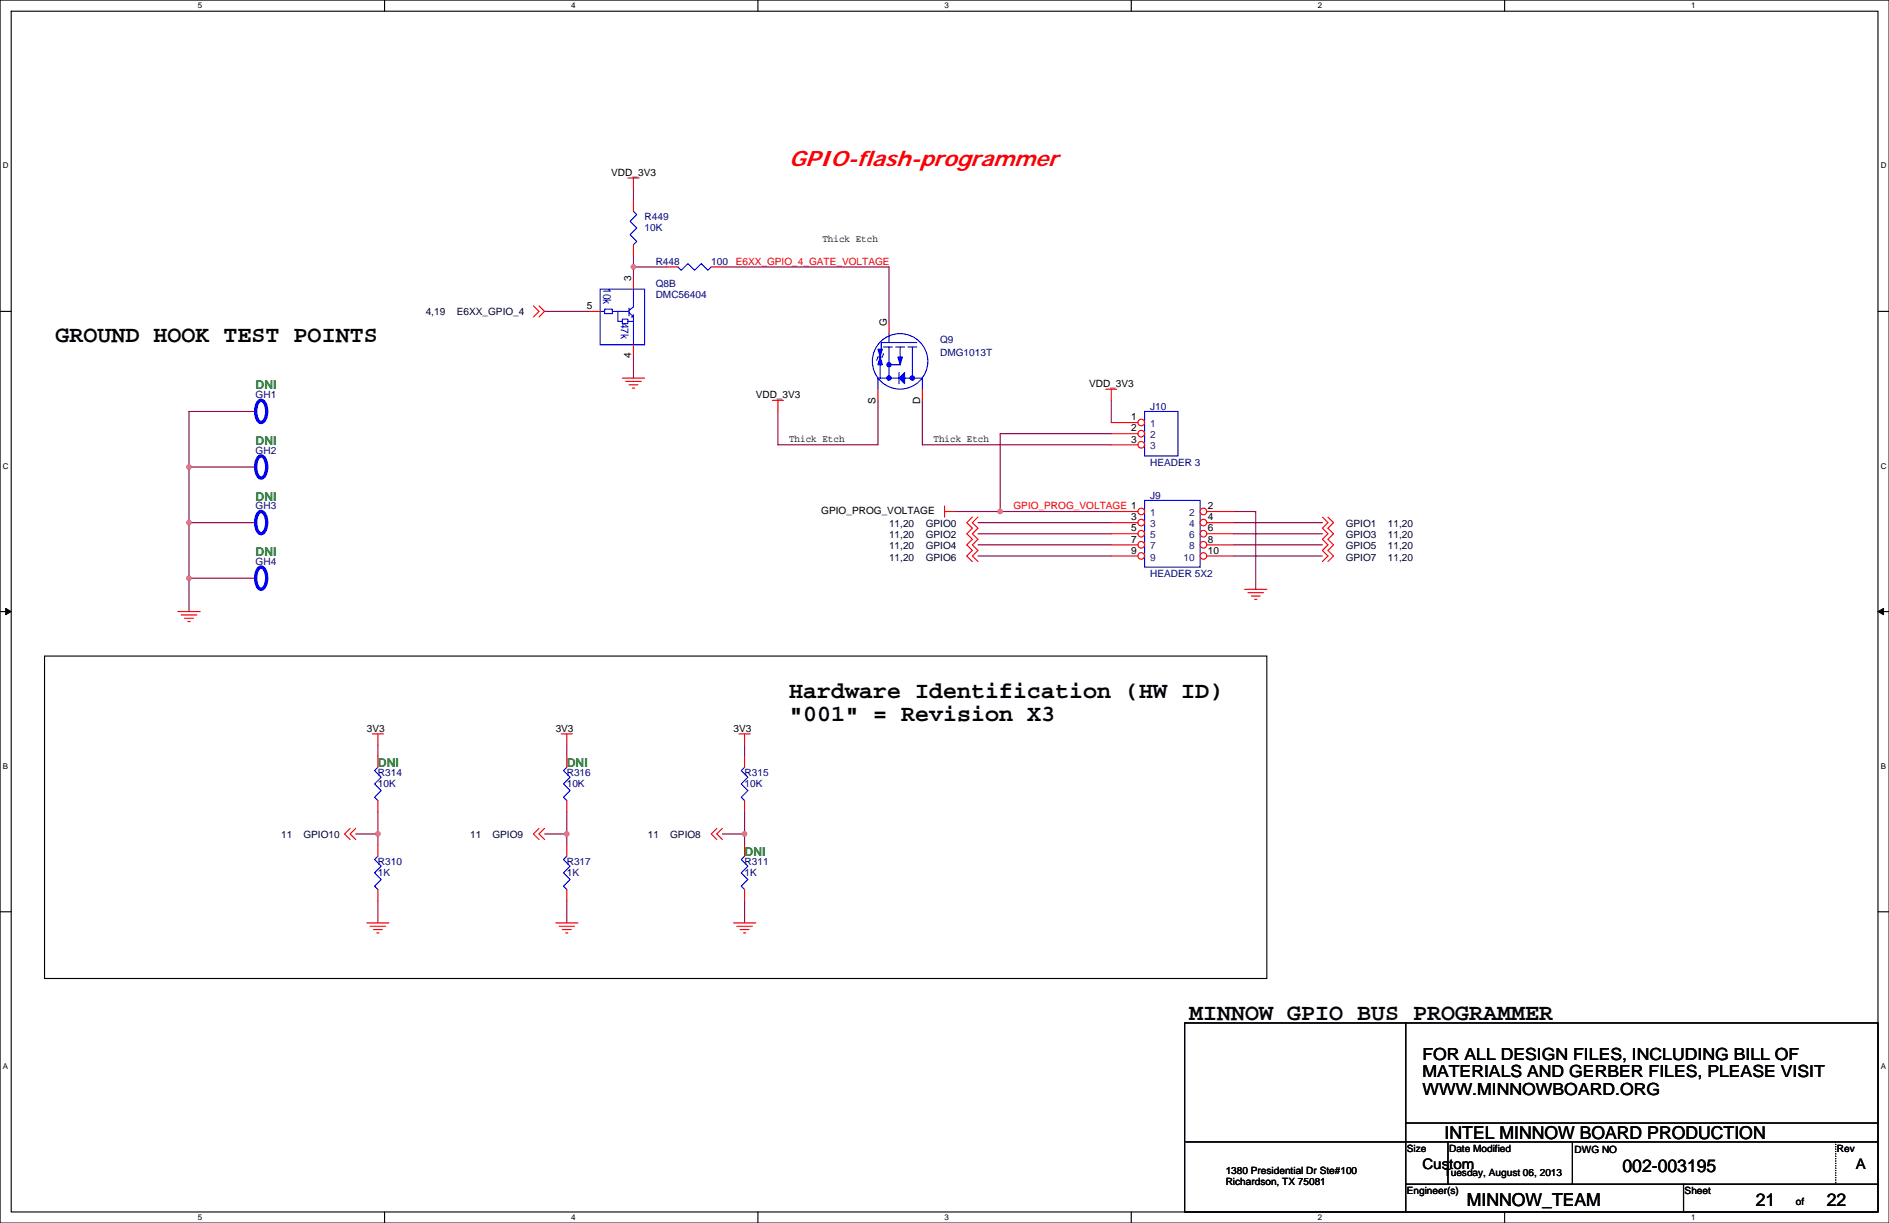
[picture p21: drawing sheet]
<svg xmlns="http://www.w3.org/2000/svg" width="432mm" height="279mm" viewBox="0 0 432 279" stroke-linecap="round" stroke-linejoin="round" font-family="sans-serif">
<defs><g id="words">
<g font-size="5.3">
<text x="12.7" y="78.2">GROUND HOOK TEST POINTS</text>
<text x="180.4" y="159.4">Hardware Identification (HW ID)</text>
<text x="180.4" y="164.8">&quot;001&quot; = Revision X3</text>
<text x="271.8" y="233.1">MINNOW GPIO BUS PROGRAMMER</text>
</g>
<text font-size="5.1" fill="#f00" x="180.4" y="37.9">GPIO-flash-programmer</text>
<g font-size="4.1">
<text x="330.2" y="260.2">INTEL MINNOW BOARD PRODUCTION</text>
<text x="370.9" y="267.8">002-003195</text>
<text x="335.3" y="275.4">MINNOW_TEAM</text>
<text x="401.3" y="275.4">21</text>
<text x="417.6" y="275.4">22</text>
</g>
<g font-size="3.8">
<text x="325.1" y="242.2">FOR ALL DESIGN FILES, INCLUDING BILL OF</text>
<text x="325.1" y="246.1">MATERIALS AND GERBER FILES, PLEASE VISIT</text>
<text x="325.1" y="250.1">WWW.MINNOWBOARD.ORG</text>
</g>
<g font-size="3.3">
<text x="325.1" y="267.1">Custom</text>
<text x="424.2" y="267.1">A</text>
</g>
<g font-size="2.8" fill="#008000">
<text x="58.4" y="89">DNI</text>
<text x="58.4" y="101.7">DNI</text>
<text x="58.4" y="114.4">DNI</text>
<text x="58.4" y="127.1">DNI</text>
<text x="86.4" y="175.3">DNI</text>
<text x="129.6" y="175.3">DNI</text>
<text x="170.2" y="195.6">DNI</text>
</g>
<g font-size="2.5" fill="#00f">
<text x="137.9" y="65.8" transform="rotate(90 137.9 65.8)">10k</text>
<text x="141.9" y="73.7" transform="rotate(90 141.9 73.7)">47k</text>
</g>
<g font-size="2.3">
<text x="139.7" y="40.2">VDD_3V3</text>
<text x="188" y="55.2">Thick Etch</text>
<text x="144.3" y="64.3" transform="rotate(-90 144.3 64.3)">3</text>
<text x="134.1" y="70.6">5</text>
<text x="202.7" y="74.4" transform="rotate(-90 202.7 74.4)">G</text>
<text x="144.3" y="81.8" transform="rotate(-90 144.3 81.8)">4</text>
<text x="248.9" y="88.4">VDD_3V3</text>
<text x="172.7" y="91">VDD_3V3</text>
<text x="200.2" y="92.2" transform="rotate(-90 200.2 92.2)">S</text>
<text x="210.3" y="92.4" transform="rotate(-90 210.3 92.4)">D</text>
<text x="180.4" y="100.9">Thick Etch</text>
<text x="213.4" y="100.9">Thick Etch</text>
<text x="258.6" y="96">1</text>
<text x="258.6" y="98.6">2</text>
<text x="258.6" y="101.1">3</text>
<text x="187.7" y="117.4">GPIO_PROG_VOLTAGE</text>
<text x="258.6" y="118.9">3</text>
<text x="276.1" y="116.3">2</text>
<text x="276.1" y="118.9">4</text>
<text x="258.6" y="121.4">5</text>
<text x="258.6" y="124">7</text>
<text x="276.1" y="121.4">6</text>
<text x="276.1" y="124">8</text>
<text x="258.6" y="126.5">9</text>
<text x="276.1" y="126.5">10</text>
<text x="83.8" y="167.2">3V3</text>
<text x="127" y="167.2">3V3</text>
<text x="167.7" y="167.2">3V3</text>
<text x="321.6" y="263.2">Size</text>
<text x="331.2" y="263.2">Date Modified</text>
<text x="359.9" y="263.4">DWG NO</text>
<text x="419.9" y="263.2">Rev</text>
<text x="280.2" y="268.3">1380 Presidential Dr Ste#100</text>
<text x="330.2" y="268.8">Tuesday, August 06, 2013</text>
<text x="280.2" y="270.6">Richardson, TX 75081</text>
<text x="321.6" y="272.8">Engineer(s)</text>
<text x="385.1" y="272.8">Sheet</text>
<text x="410.5" y="275.4">of</text>
</g>
<g font-size="2.3" fill="#000080">
<text x="147.3" y="50.3">R449</text>
<text x="147.3" y="52.9">10K</text>
<text x="149.9" y="60.5">R448</text>
<text x="149.9" y="65.6">Q8B</text>
<text x="162.6" y="60.5">100</text>
<text x="149.9" y="68.1">DMC56404</text>
<text x="214.9" y="78.3">Q9</text>
<text x="214.9" y="81.3">DMG1013T</text>
<text x="58.4" y="91">GH1</text>
<text x="262.9" y="93.8">J10</text>
<text x="58.4" y="103.7">GH2</text>
<text x="262.9" y="106.5">HEADER 3</text>
<text x="58.4" y="116.4">GH3</text>
<text x="262.9" y="114.1">J9</text>
<text x="58.4" y="129.1">GH4</text>
<text x="262.9" y="131.9">HEADER 5X2</text>
<text x="86.4" y="177.3">R314</text>
<text x="86.4" y="179.9">10K</text>
<text x="129.6" y="177.3">R316</text>
<text x="129.6" y="179.9">10K</text>
<text x="170.2" y="177.3">R315</text>
<text x="170.2" y="179.9">10K</text>
<text x="86.4" y="197.7">R310</text>
<text x="129.6" y="197.7">R317</text>
<text x="170.2" y="197.7">R311</text>
<text x="86.4" y="200.2">1K</text>
<text x="129.6" y="200.2">1K</text>
<text x="170.2" y="200.2">1K</text>
</g>
<g font-size="2.3" fill="#f00">
<text x="168.2" y="60.5">E6XX_GPIO_4_GATE_VOLTAGE</text>
<text x="231.7" y="116.4">GPIO_PROG_VOLTAGE 1</text>
</g>
<g font-size="2.3" fill="#000040">
<text x="97.3" y="71.9">4,19</text>
<text x="104.4" y="71.9">E6XX_GPIO_4</text>
<text x="203.2" y="120.4">11,20</text>
<text x="203.2" y="123">11,20</text>
<text x="203.2" y="125.5">11,20</text>
<text x="211.6" y="120.4">GPIO0</text>
<text x="211.6" y="123">GPIO2</text>
<text x="211.6" y="125.5">GPIO4</text>
<text x="307.6" y="120.4">GPIO1</text>
<text x="307.6" y="123">GPIO3</text>
<text x="307.6" y="125.5">GPIO5</text>
<text x="317.3" y="120.4">11,20</text>
<text x="317.3" y="123">11,20</text>
<text x="317.3" y="125.5">11,20</text>
<text x="203.2" y="128.1">11,20</text>
<text x="211.6" y="128.1">GPIO6</text>
<text x="307.6" y="128.1">GPIO7</text>
<text x="317.3" y="128.1">11,20</text>
<text x="64.3" y="191.6">11</text>
<text x="69.4" y="191.6">GPIO10</text>
<text x="107.5" y="191.6">11</text>
<text x="112.5" y="191.6">GPIO9</text>
<text x="148.1" y="191.6">11</text>
<text x="153.2" y="191.6">GPIO8</text>
</g>
<g font-size="2.3" fill="#004080">
<text x="262.9" y="97.6">1</text>
<text x="262.9" y="100.1">2</text>
<text x="262.9" y="102.7">3</text>
<text x="262.9" y="117.9">1</text>
<text x="271.8" y="117.9">2</text>
<text x="262.9" y="120.4">3</text>
<text x="262.9" y="123">5</text>
<text x="262.9" y="125.5">7</text>
<text x="271.8" y="120.4">4</text>
<text x="271.8" y="123">6</text>
<text x="271.8" y="125.5">8</text>
<text x="262.9" y="128.1">9</text>
<text x="270.5" y="128.1">10</text>
</g>
<g font-size="1.8">
<text x="45.2" y="1.9">5</text>
<text x="130.6" y="1.9">4</text>
<text x="215.9" y="1.9">3</text>
<text x="301.3" y="1.9">2</text>
<text x="386.6" y="1.9">1</text>
<text x=".7" y="38.5">D</text>
<text x="429.9" y="38.5">D</text>
<text x=".7" y="107.1">C</text>
<text x="429.9" y="107.1">C</text>
<text x=".7" y="175.6">B</text>
<text x="429.9" y="175.6">B</text>
<text x=".7" y="244.2">A</text>
<text x="429.9" y="244.2">A</text>
<text x="45.2" y="278.8">5</text>
<text x="130.6" y="278.8">4</text>
<text x="215.9" y="278.8">3</text>
<text x="301.3" y="278.8">2</text>
<text x="386.6" y="278.8">1</text>
</g>
</g></defs>
<path d="M0 0h431.8v279.4h-431.8zM2.6 2.6h426.7v274.3h-426.7z" fill="none" stroke="#000" stroke-width=".25"/>
<g fill="#fff">
<path d="M45.2 .3h1v2h-1z"/>
<path d="M45.2 277.1h1v2.1h-1z"/>
</g>
<path d="M87.9 0v2.6M87.9 276.9v2.5" fill="none" stroke="#000" stroke-width=".25"/>
<g fill="#fff">
<path d="M130.6 .3h1v2h-1z"/>
<path d="M130.6 277.1h1v2.1h-1z"/>
</g>
<path d="M173.2 0v2.6M173.2 276.9v2.5" fill="none" stroke="#000" stroke-width=".25"/>
<g fill="#fff">
<path d="M215.9 .3h1v2h-1z"/>
<path d="M215.9 277.1h1v2.1h-1z"/>
</g>
<path d="M258.6 0v2.6M258.6 276.9v2.5" fill="none" stroke="#000" stroke-width=".25"/>
<g fill="#fff">
<path d="M301.3 .3h1v2h-1z"/>
<path d="M301.3 277.1h1v2.1h-1z"/>
</g>
<path d="M343.9 0v2.6M343.9 276.9v2.5" fill="none" stroke="#000" stroke-width=".25"/>
<g fill="#fff">
<path d="M386.6 .3h1v2h-1z"/>
<path d="M386.6 277.1h1v2.1h-1z"/>
<path d="M.7 36.9h1.2v2h-1.2z"/>
<path d="M429.9 36.9h1.3v2h-1.3z"/>
<path d="M.7 105.4h1.2v2.1h-1.2z"/>
<path d="M429.9 105.4h1.3v2.1h-1.3z"/>
</g>
<path d="M0 71.1h2.6M429.3 71.1h2.5" fill="none" stroke="#000" stroke-width=".25"/>
<g fill="#fff">
<path d="M.7 174h1.2v2h-1.2z"/>
<path d="M429.9 174h1.2v2h-1.2z"/>
</g>
<path d="M0 139.7h2.6M429.3 139.7h2.5" fill="none" stroke="#000" stroke-width=".25"/>
<path d="M1.3 139l1.3 .7-1.3 .7zM429.3 139.7l1.3-.7v1.4z" fill="#000" stroke="#000" stroke-width=".23"/>
<g fill="#fff">
<path d="M.7 242.6h1.2v2h-1.2z"/>
<path d="M429.9 242.6h1.2v2h-1.2z"/>
</g>
<path d="M10.2 149.9h279.4v73.6h-279.4zM0 208.3h2.6M429.3 208.3h2.5M270.8 233.7h158.5v43.2h-158.5zM321.3 233.7v43.2M321.3 256.6h108M271 260.9h158.3M321.3 270.5h108M331 260.9v9.6M359.4 260.9v9.6M384.8 270.5v6.4" fill="none" stroke="#000" stroke-width=".25"/>
<g fill="none" stroke="#800040" stroke-width=".25">
<path d="M144.8 43.2v2.5M144.8 58.4v2.6M124.5 71.1h10.1M144.8 61v2.5M144.8 61h7.6M165.1 61h38.1v12.7M58.4 94h-15.2v12.7M144.8 81.3v5.1M200.7 91.5v10.1h-22.9v-7.6M210.8 91.5v10.1h43.2M254 91.5v5M254 99.1h-25.4v17.8"/>
<path d="M43.2 106.7h15.2M43.2 119.4h15.2M43.2 106.7v12.7M43.2 119.4v12.7M218.5 116.9h10.1M223.5 119.4h30.5M228.6 116.9h25.4M282 116.9h5v17.7M282 119.4h20.3M43.2 132.1h15.2M43.2 132.1v7.6M223.5 124.5h30.5"/>
<path d="M223.5 121.9h30.5M223.5 127h30.5M282 127h20.3M282 124.5h20.3M282 121.9h20.3M86.4 170.2v2.5M129.6 170.2v2.5M170.2 170.2v2.5M81.3 190.5h5.1M86.4 185.4v5.1M86.4 190.5v2.6M124.5 190.5h5.1"/>
<path d="M129.6 190.5v2.6M129.6 185.4v5.1M165.1 190.5h5.1M170.2 190.5v2.6M170.2 185.4v5.1M86.4 205.8v5M129.6 205.8v5M170.2 205.8v5"/>
</g>
<g fill="#f0f" stroke="#f0f" stroke-width=".25">
<circle cx="228.6" cy="116.8" r=".5"/>
<circle cx="86.4" cy="190.5" r=".5"/>
<circle cx="170.2" cy="190.5" r=".5"/>
<circle cx="129.5" cy="190.5" r=".5"/>
<circle cx="144.8" cy="61" r=".5"/>
<circle cx="43.2" cy="106.7" r=".5"/>
<circle cx="43.2" cy="132.1" r=".5"/>
<circle cx="43.2" cy="119.4" r=".5"/>
</g>
<g fill="none" stroke="#f00" stroke-width=".25">
<path d="M143.5 40.7h2.6M144.8 40.7v2.5M121.9 69.9l1.3 1.2-1.3 1.3M123.2 69.9l1.3 1.2-1.3 1.3M152.4 61h2.6M162.6 61h2.5M58.4 94h.1M142.3 86.4h5M143 87.1h3.6M143.8 87.9h2M144.5 88.7h.6M176.6 91.5h2.5"/>
<path d="M177.8 91.5v2.5M252.8 88.9h2.5M254 88.9v2.6M58.4 119.4h.1M215.9 116.9h2.6M215.9 115.6v2.5M222.3 118.1l-1.3 1.3 1.3 1.3-1.3 1.2 1.3 1.3-1.3 1.3 1.3 1.3-1.3 1.2 1.3 1.3M223.5 118.1l-1.2 1.3 1.2 1.3-1.2 1.2 1.2 1.3-1.2 1.3 1.2 1.3-1.2 1.2 1.2 1.3M302.3 118.1l1.3 1.3-1.3 1.3 1.3 1.2-1.3 1.3 1.3 1.3-1.3 1.3 1.3 1.2-1.3 1.3M303.6 118.1l1.2 1.3-1.2 1.3 1.2 1.2-1.2 1.3 1.2 1.3-1.2 1.3 1.2 1.2-1.2 1.3M40.7 139.7h5M58.4 132.1h.1"/>
<path d="M284.5 134.6h5.1M285.3 135.4h3.5M286 136.2h2.1M286.8 136.9h.5M41.4 140.5h3.6M42.2 141.2h2M42.9 142h.6M85.1 167.7h2.6M86.4 167.7v2.5M128.3 167.7h2.5M129.6 167.7v2.5M129.6 172.7v2.6"/>
<path d="M168.9 167.7h2.6M170.2 172.7v2.6M170.2 167.7v2.5M80 189.3l-1.2 1.2 1.2 1.3M81.3 189.3l-1.3 1.2 1.3 1.3M86.4 193.1v2.5M123.2 189.3l-1.3 1.2 1.3 1.3M124.5 189.3l-1.3 1.2 1.3 1.3M129.6 182.9v2.5M163.9 189.3l-1.3 1.2 1.3 1.3M165.1 189.3l-1.2 1.2 1.2 1.3M170.2 182.9v2.5"/>
<path d="M170.2 193.1v2.5M83.8 210.8h5.1M84.6 211.6h3.6M85.4 212.4h2M86.1 213.1h.5M86.4 203.2v2.6M127 210.8h5.1M127.8 211.6h3.5M128.5 212.4h2.1M129.3 213.1h.5M167.7 210.8h5M168.4 211.6h3.6"/>
<path d="M169.2 212.4h2M169.9 213.1h.6M170.2 203.2v2.6"/>
</g>
<path d="M419.6 260.9v9.6M419.6 270.5h.1" fill="none" stroke="#000" stroke-width=".25" stroke-dasharray="0 .5"/>
<path d="M59.1 91.8a.85 .85 0 0 1 .9-.3 .85 .85 0 0 1 .6 .7 3.8 3.8 0 0 1-.6 4.2 .91 .91 0 0 1-1.2-.6 4.4 4.4 0 0 1 .3-4zM59.1 117.2a.85 .85 0 0 1 .9-.3 .85 .85 0 0 1 .6 .7 3.8 3.8 0 0 1-.6 4.2 .91 .91 0 0 1-1.2-.6 4.4 4.4 0 0 1 .3-4zM59.1 129.9a.85 .85 0 0 1 .9-.3 .85 .85 0 0 1 .6 .7 3.8 3.8 0 0 1-.6 4.2 .91 .91 0 0 1-1.2-.6 4.4 4.4 0 0 1 .3-4z" fill="none" stroke="#00f" stroke-width=".76"/>
<path d="M155 61l.7 .7 1.5-1.5 1.6 1.5 1.5-1.5 1.5 1.5 .8-.7M261.6 114.3h12.7v15.3h-12.7zM129.6 175.3l-.8 .7 1.5 1.6-1.5 1.5 1.5 1.5-1.5 1.5 .8 .8M170.2 175.3l-.8 .7 1.6 1.6-1.6 1.5 1.6 1.5-1.6 1.5 .8 .8M86.4 195.6l-.8 .8 1.5 1.5-1.5 1.5 1.5 1.5-1.5 1.6 .8 .7M170.2 195.6l-.8 .8 1.6 1.5-1.6 1.5 1.6 1.5-1.6 1.6 .8 .7" fill="none" stroke="#00f" stroke-width=".25"/>
<circle cx="260.9" cy="116.8" r=".76" fill="#fff" stroke="#f00" stroke-width=".25"/>
<path d="M254 116.9h6.1" fill="none" stroke="#f00" stroke-width=".25"/>
<circle cx="275.1" cy="116.8" r=".76" fill="#fff" stroke="#f00" stroke-width=".25"/>
<path d="M275.9 116.9h6.1" fill="none" stroke="#f00" stroke-width=".25"/>
<circle cx="260.9" cy="119.4" r=".76" fill="#fff" stroke="#f00" stroke-width=".25"/>
<path d="M254 119.4h6.1" fill="none" stroke="#f00" stroke-width=".25"/>
<circle cx="275.1" cy="119.4" r=".76" fill="#fff" stroke="#f00" stroke-width=".25"/>
<path d="M275.9 119.4h6.1" fill="none" stroke="#f00" stroke-width=".25"/>
<circle cx="260.9" cy="121.9" r=".76" fill="#fff" stroke="#f00" stroke-width=".25"/>
<path d="M254 121.9h6.1" fill="none" stroke="#f00" stroke-width=".25"/>
<circle cx="275.1" cy="121.9" r=".76" fill="#fff" stroke="#f00" stroke-width=".25"/>
<path d="M275.9 121.9h6.1" fill="none" stroke="#f00" stroke-width=".25"/>
<circle cx="260.9" cy="124.5" r=".76" fill="#fff" stroke="#f00" stroke-width=".25"/>
<path d="M254 124.5h6.1" fill="none" stroke="#f00" stroke-width=".25"/>
<circle cx="275.1" cy="124.5" r=".76" fill="#fff" stroke="#f00" stroke-width=".25"/>
<path d="M275.9 124.5h6.1" fill="none" stroke="#f00" stroke-width=".25"/>
<circle cx="260.9" cy="127" r=".76" fill="#fff" stroke="#f00" stroke-width=".25"/>
<path d="M254 127h6.1" fill="none" stroke="#f00" stroke-width=".25"/>
<circle cx="275.1" cy="127" r=".76" fill="#fff" stroke="#f00" stroke-width=".25"/>
<g fill="none" stroke="#f00" stroke-width=".25">
<path d="M144.8 45.7v2.6M144.8 55.9v2.5M134.6 71.1h2.6M144.8 78.8v2.5M144.8 63.5v2.6M203.2 73.7v2.5M200.7 88.9v2.6M210.8 88.9v2.6M275.9 127h6.1M86.4 172.7v2.6M86.4 182.9v2.5M129.6 193.1v2.5"/>
<path d="M129.6 203.2v2.6"/>
</g>
<g fill="none" stroke="#00f" stroke-width=".25">
<path d="M144.8 48.3l.8 .7-1.6 1.6 1.6 1.5-1.6 1.5 1.6 1.5-.8 .8M137.2 71.1h1M137.2 66.1h10.1v12.7h-10.1zM138.2 70.6h1.8v1h-1.8zM140 71.1h3.8M141.2 71.1v2.3h1.1M142.3 72.9h1.2v1h-1.2zM143.5 73.4h1.3M143.8 70.4v1.8M143.8 71.4l1 1M144.3 72.4h.5M144.8 66.1v4l-1 .8"/>
<path d="M144.8 72.4v6.4M144.8 71.9v.5M202 79.3h2M203.2 76.2v2.1M203.2 79.3v7.1M204.7 79.3h2.1M205.8 79.3v4h-2.6M207.5 79.3h2.1M208.6 79.3v7.1h-2.3M209.6 78.3h-8.2v1.5M201.2 83.3v3.1M202 80.8l-.3 .8h-1l-.3 .7"/>
<path d="M205.5 85.1v2.6M207 86.4h-6.3v2.5M208.6 86.4h2.2v2.5M261.6 94h7.7v10.2h-7.7zM86.4 175.3l-.8 .7 1.5 1.6-1.5 1.5 1.5 1.5-1.5 1.5 .8 .8M129.6 195.6l-.8 .8 1.5 1.5-1.5 1.5 1.5 1.5-1.5 1.6 .8 .7"/>
<circle cx="205.8" cy="82.6" r="6.3"/>
</g>
<g fill="#00f" stroke="#00f" stroke-width=".25">
<path d="M206.8 85.1v2.6l-1.3-1.3z" fill-rule="evenodd"/>
<path d="M205.3 81.6h1l-.5 1.7z" fill-rule="evenodd"/>
<path d="M200.7 79.8h1l-.5 1.8z" fill-rule="evenodd"/>
<path d="M201.2 81.6l.5 1.7h-1z" fill-rule="evenodd"/>
<circle cx="208.5" cy="86.4" r=".5"/>
<circle cx="203.2" cy="83.3" r=".5"/>
<circle cx="203.2" cy="86.4" r=".5"/>
</g>
<circle cx="260.9" cy="96.5" r=".76" fill="#fff" stroke="#f00" stroke-width=".25"/>
<path d="M254 96.5h6.1" fill="none" stroke="#f00" stroke-width=".25"/>
<circle cx="260.9" cy="99.1" r=".76" fill="#fff" stroke="#f00" stroke-width=".25"/>
<path d="M254 99.1h6.1" fill="none" stroke="#f00" stroke-width=".25"/>
<circle cx="260.9" cy="101.6" r=".76" fill="#fff" stroke="#f00" stroke-width=".25"/>
<path d="M58.4 106.7h.1M254 101.6h6.1" fill="none" stroke="#f00" stroke-width=".25"/>
<path d="M59.1 104.5a.85 .85 0 0 1 .9-.3 .85 .85 0 0 1 .6 .7 3.8 3.8 0 0 1-.6 4.2 .91 .91 0 0 1-1.2-.6 4.4 4.4 0 0 1 .3-4z" fill="none" stroke="#00f" stroke-width=".76"/>
<g fill="#f0f" stroke="#f0f" stroke-width=".25">
<circle cx="228.6" cy="116.8" r=".5"/>
<circle cx="86.4" cy="190.5" r=".5"/>
<circle cx="170.2" cy="190.5" r=".5"/>
<circle cx="129.5" cy="190.5" r=".5"/>
<circle cx="144.8" cy="61" r=".5"/>
<circle cx="43.2" cy="106.7" r=".5"/>
<circle cx="43.2" cy="132.1" r=".5"/>
<circle cx="43.2" cy="119.4" r=".5"/>
</g>
<use href="#words"/>
</svg>
